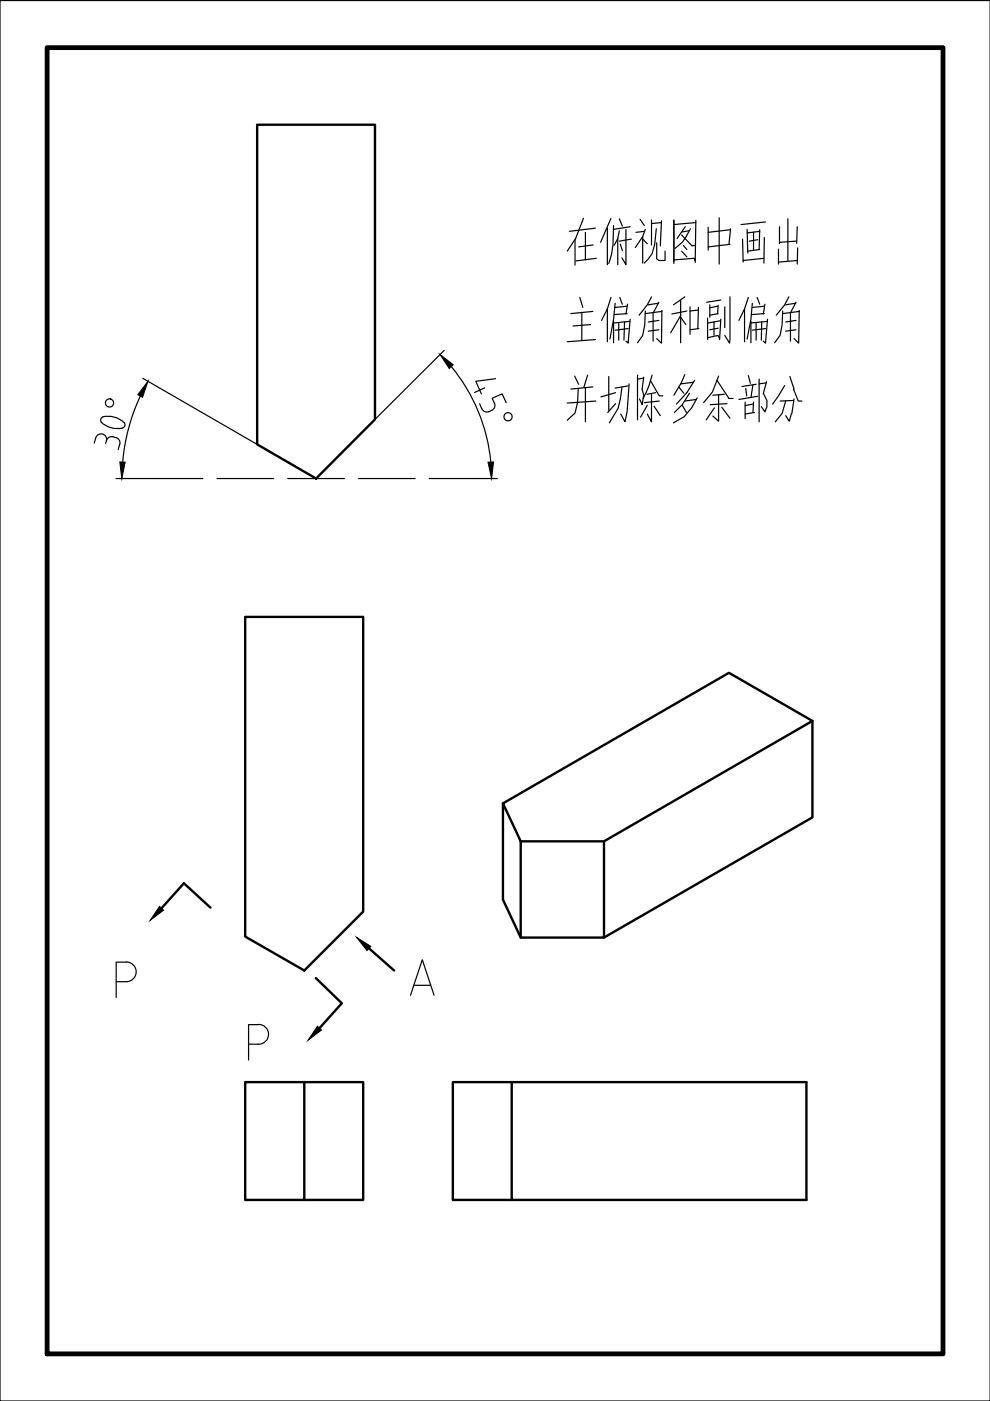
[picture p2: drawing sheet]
<svg xmlns="http://www.w3.org/2000/svg" width="210mm" height="297mm" viewBox="0 0 210 297" stroke-linecap="round" stroke-linejoin="round" font-family="sans-serif">
<path d="M10 10.1h189.9v276.9h-189.9z" fill="none" stroke="#000" stroke-width="1"/>
<!-- layer: 0 -->
<path d="M0 .1h209.9v296.9h-209.9z" fill="none" stroke="#000" stroke-width=".25"/>
<g fill="none" stroke="#000" stroke-width=".51">
<path d="M54.5 26.4h25v62.5l-12.5 12.6-12.5-7.3zM52 130.8h25v62.5l-12.5 12.5-12.5-7.2zM172.3 152.9v20.4l-44.2 25.5M106.6 170.3l48-27.7 17.7 10.3-44.2 25.5h-17.7zM106.6 170.3v20.4l3.8 8.1M110.4 178.4v20.4h17.7v-20.4M44.6 192.4l-5.6-5.1-4.8 5.3M67 207.4l5.5 5.3-4.8 5.3M78.2 201.1l5.4 4.7M52 229.4h12.5v25h-12.5zM64.5 229.4h12.5v25h-12.5M108.5 229.4h62.5v25h-62.5z"/>
<path d="M108.5 229.4h-12.5v25h12.5"/>
</g>
<path d="M33.6 101.5h9.4M46 101.5h12M61 101.5h12M76 101.5h12M91 101.5h9.5" fill="none" stroke="#000" stroke-width=".25"/>
<g fill="none" stroke="#000" stroke-width=".25">
<path d="M121.9 50.8v5.4M123.7 46.3l-1.7 4.3-1.7 2.6M124.1 49.3v5.8M125.8 51.9l-3.1 .5M126.2 48.4l-5.5 .7M126.4 54.8l-4.3 .5M128.8 48.4v7.7M129.5 46.3l-2.2 5.1M130.1 47.8l-.1 4.1-.3 2-.6 2M131 50.6v5.5M131.3 48.9l-.3 1.7-.8 1.4M131.3 46.4l.7 1.5"/>
<path d="M131.5 51.8l.5 1.3M132.7 48.6v7.5l-.8-1.4M133.6 48.1l-3.5 .5M133.9 50.7l-2.6 .4M135.7 46.5l.9 1.3M136.3 50.7l.9 1M136.3 50.2l-1.6 2.3M136.6 49.1l-1.8 .2M136.8 48.6l-.5 1.6v5.6M138.1 46.6v5.3M139.1 48.5l-.3 3.3-.5 2-1.7 2M139.2 51.5v3.4l.5 .3h1.3v-2"/>
<path d="M140.3 46.8l-.3 5.3M140.3 47.2l-2.2 .2M142.9 55.1l4.3-.3 .2 .5M142.9 46.6v9.3M144.5 49.8l2.2 2.3 .6-.1M144.5 53.2l1.1 1.3M144.9 52l.7 .9M145.3 48.1l-1.7 2.5M146.1 48.9l-1.4 .3M146.4 48.5l-1.7 2.9-1.6 1.3M147.5 46.7l-.1 9M147.5 47.2l-4.6 .4"/>
<path d="M150.2 48.2v4.8M152.5 46.2v9.8M154.8 48.7l-4.6 .6M154.8 51.8l-4.6 .6M154.9 48.5l-.3 3.3M157.4 50.7l.2 4.9M158.4 48.6l.1 5.1M159.8 49.3v3.7M160.7 50.8l-1.8 .3M161.1 49.1l-2.7 .3M161.1 48.7l-.1 4.2M161.1 52.9l-2.6 .3"/>
<path d="M162 54.8l-4.4 .4M162.1 50.4l-.1 5.4M162.3 47.1l-5.2 .5M165.1 52.8v3.2M165.3 48.1v3.6M167 46.4v8.8M168.8 51.1l-3.5 .3M169 48.1l-.1 3.5M169 55.2l-3.9 .4M169.1 52.6l-.1 3.4M94.2 74.3l-14.7 14.6M95.7 77.7a37.2 37.2 0 0 1 8.4 20.2"/>
<path d="M121.8 79.7l.9 1.8M122.9 63.1l.7 2.1M123.4 66.3v5.9M124.6 79.5l-.8 2.7M125.2 68.8l-3.7 .3M125.7 66l-4.7 .5M126.2 72l-5.9 .5M128.8 65.5l-1.2 2.4M129.1 79.8v7.2M129.5 63.1l-.7 2.4v7M130.1 68.1v4.6M130.4 64.3l-.3 3.4-.8 4.2"/>
<path d="M131.2 68.5v3.6M131.4 63.1l.6 1.4M132.4 68.3l-.1 3.8M133 66.5l-2.8 .2M133 64.9l-2.6 .3M133.1 64.5l-.4 2.1M133.2 69.7l-2.8 .3M133.5 68.1l-3.4 .4M133.6 67.7l-.4 5.1-.5-.5M135.2 79.5v9.5M136.5 80l-.4 2.5 .4 1.3-.4 2-.5-1.2M136.8 65.9l-.1 3-.4 2.2-1.1 1.6"/>
<path d="M138.1 62.9l-.9 1.7-1.7 2.2M138.3 79.5l-.7 2.3-1.2 2.7M138.5 66.4v5.9M139.6 64.3l-2.1 .3M139.7 64.1l-1.1 2.1M139.7 67.9l-2.2 .4M139.7 69.9l-2.2 .3M140.3 65.8v7l-1.1-1M140.3 66l-3.5 .5M144.3 67.3l1.1 1.5M144.3 66.9l-2.1 3.7M144.3 63.7v9"/>
<path d="M145.2 79.4l-.8 1.8-1.5 2.6M145.2 62.9l-2.4 1.7M145.6 65.9l-3.1 .7M146.3 65.1v5.8M148.1 65.7l-1.8 .2M148.1 65.2l-.1 4.5M148.2 69.7l-1.9 .2M150 67.5v4.5M150.5 64.6v2.7M151.4 68.3v2.8M152.1 64.9l-1.6 .4M152.3 64.7l-.2 1.9"/>
<path d="M152.3 71.2l.3 .6M152.3 71.1l-2.1 .5M152.3 69.6l-1.8 .3M152.3 66.5l-1.8 .3M152.4 79.7l-1.4 3.4-1.8 2.3M152.7 68l-2.5 .5M152.8 63.6l-3 .5M152.8 67.7l-.2 4.3M153.7 65.1v4.4M154.8 62.9l-.1 9.9-1-1.7M157.9 65.5l-1.2 2.4M158.7 63.1l-.8 2.4v7"/>
<path d="M158.7 79.6l.4 1.7M159.2 68.1v4.6M159.5 64.3l-.3 3.4-.8 4.2M160.3 68.5v3.6M160.5 63.1l.6 1.4M161.5 68.3l-.1 3.8M162.1 66.5l-2.8 .2M162.1 64.9l-2.6 .3M162.2 64.5l-.4 2.1M162.3 69.7l-2.8 .3M162.6 68.1l-3.4 .4M162.7 67.7l-.4 5.1-.5-.5"/>
<path d="M165.9 65.9l-.1 3-.4 2.2-1.1 1.6M167.3 62.9l-.9 1.7-1.8 2.2M167.5 79.8l.9 2.7M167.6 66.4v5.9M168.7 64.3l-2.1 .3M168.8 64.1l-1.1 2.1M168.8 67.9l-2.2 .4M168.8 69.9l-2.2 .3M169.5 65.8l-.2 7-.9-1M169.5 66l-3.6 .5M20.3 92.9l-.3 1.1M20.3 92.8a1.16 1.16 0 0 1 1.4-.8 1.16 1.16 0 0 1 .9 1.4"/>
<path d="M21.5 89.5a4.7 4.7 0 0 0 4.7 1.1l.3-.6-.2-.4M21.8 88.4a4.9 4.9 0 0 1 4.5 1.2M21.8 88.4l-.4 .5 .1 .6M22.6 93.5l-.2 .5M24 92.6l.6 .2M24 92.6a1.16 1.16 0 0 0-1.4 .8M24.6 92.8a1.16 1.16 0 0 1 .8 1.4M25.4 94.2l-.3 1.1M29.8 84a41.2 41.2 0 0 0-3.8 13.9M30.3 80.2l24.2 14M101.7 85.6l.5 1.1a1.16 1.16 0 0 0 1.5 .6M102.7 82.2l-2.1 1"/>
<path d="M104.2 87l-.5 .3M104.8 85.5a1.16 1.16 0 0 1-.6 1.5M105.1 80.3l-4.2 .5 1.2 2.7M107.3 85.4l-.8-1.9-2.1 .9 .4 1.1M122.6 82.4l-.1 2.8-.6 2.4-1.6 1.5M124.1 82.3v7.1M125.7 82l-4.7 .5M126.3 85l-6 .5M130.5 85.6l-1.6 1.8M130.5 83.3l-3.1 .8M131.9 82.2l-.8 4.4-1.9 3M133.2 81.8l-2.8 .5"/>
<path d="M133.4 81.4l-.4 5.8-.5 2.2-.9-1.6M136.5 80.2l-1.3 .2M137.2 85.9l-1.4 2.6M137.9 80.7l1.9 3.2h.7M138.1 83.5v5.9l-.9-1.6M138.7 86.1l1.3 2M139 83.3l-1.8 .3M139.8 85l-3.2 .4M143.9 82l1.1 1.4M144.7 85.9l.8 1.5M146.2 83.4l-1.5 2.4-1.7 1.6M147 81.1l-2.7 .3"/>
<path d="M147.3 80.6l-1.7 2.7-2.2 2.4M147.6 84.7l-2.4 .3M147.8 84.4l-1.2 2.1-1.5 1.8-2.3 1.3M151.5 86.5l-1.8 2.5M152 80.6l2.6 3.9h.8M152.4 83.7v5.6l-1.3-1.1M153 86.3l1.8 2.4M153.6 83.6l-2.5 .2M154.1 85.6l-3.5 .2M158 85.2v3.6M158.1 82.4l.2 1.5M159.6 81.6l-.4 2.7"/>
<path d="M159.6 85.7l-1.6 .3M159.8 85.2l-.2 2.2M160 87.4l-2 .4M160.3 81.5l-3 .4M160.7 84l-4 .7M161 80.4v9M161.8 83.4l.8 1.5v1.3l-.4 1.1-.8-1.1M162.4 81.2l-1.4 .2M162.5 80.9l-.7 2.6M166.4 81.7l-2.6 4M166.6 85l-.8 2.7-1.4 1.7M167.8 87.7l-.5 1.6-.7-1.2"/>
<path d="M168.2 82.5l1 2.5h.8M168.2 84.9l-2.8 .1M168.4 84.6l-.5 3.1M24.6 101.5h9M100.5 101.5h5M24.6 208.1a3.8 3.8 0 0 0 3.7-.6 2.06 2.06 0 0 0 .4-2.3 2.06 2.06 0 0 0-1.9-1.2h-2.2v7.5M54.8 217.2h-2.1v7.5M54.8 217.2a2.1 2.1 0 0 1 2.1 2.1 2.1 2.1 0 0 1-2.1 2.1M87 211l2.5-7.5 2.5 7.5M87.8 208.9h3.5M52.7 221.4h2.1"/>
<circle cx="23.2" cy="85.4" r=".87"/>
<circle cx="107.7" cy="88.4" r=".87"/>
</g>
<path d="M93.3 75.2l2.8 2.1-.9 .8zM25.4 97.9l1.1 .1-.7 3.5zM31.4 80.8l-1.2 3.4-1-.5zM103.5 98l1.1-.1-.4 3.6z" fill="#000" stroke="#000" stroke-width=".21"/>
<path d="M33.8 192.2l.9 .8-2.9 2.1zM67.3 217.6l.9 .8-2.9 2.1zM75.6 198.7l3 1.9-.8 .9z" fill="#000" stroke="#000" stroke-width=".21"/>
</svg>
